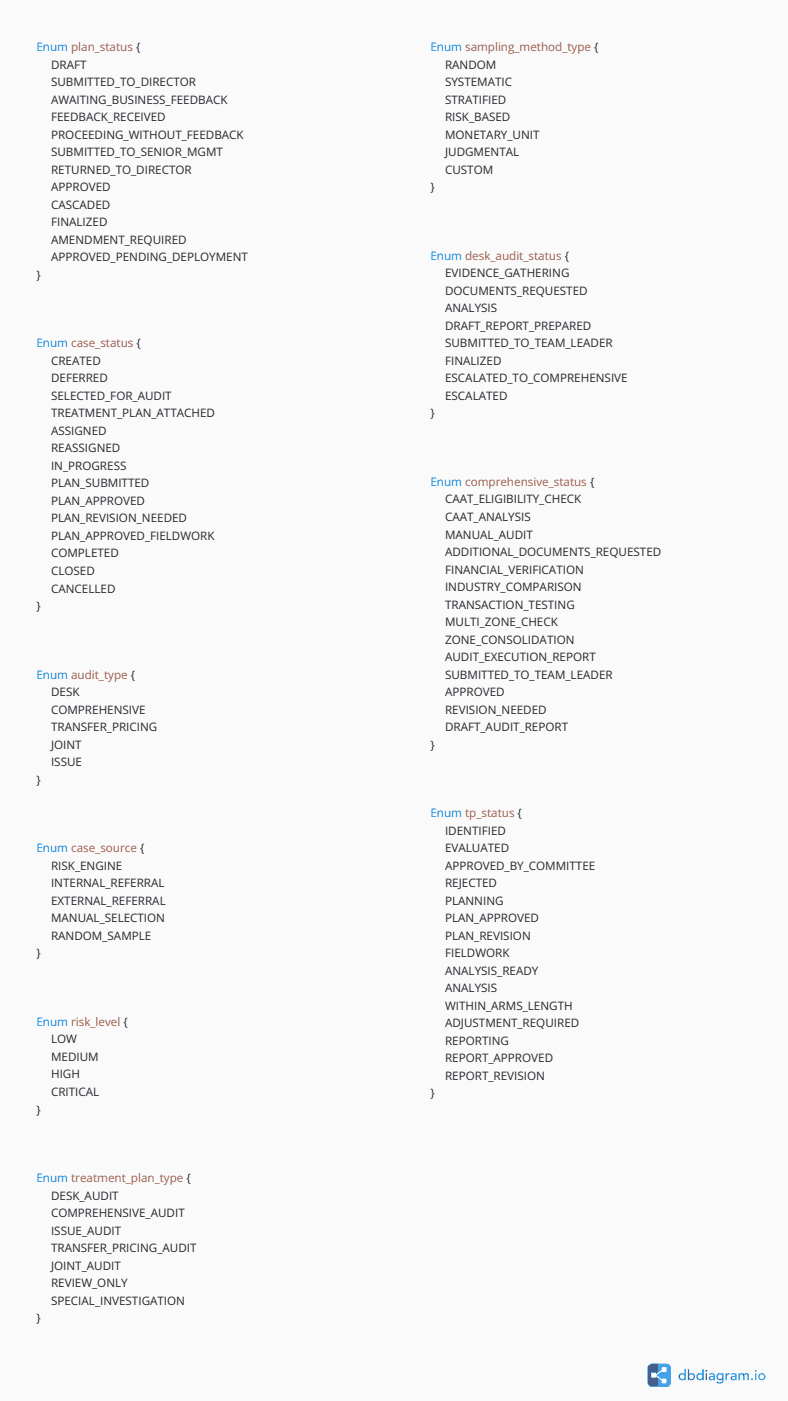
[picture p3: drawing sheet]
<svg xmlns="http://www.w3.org/2000/svg" width="381mm" height="677mm" viewBox="0 0 381 677" stroke-linecap="round" stroke-linejoin="round" font-family="sans-serif">
<defs><g id="words">
<g font-size="5.6" fill="#0091e1">
<text x="18" y="25">Enum plan_status {</text>
<text x="208" y="25">Enum sampling_method_type {</text>
<text x="208" y="126">Enum desk_audit_status {</text>
<text x="18" y="168">Enum case_status {</text>
<text x="208" y="235">Enum comprehensive_status {</text>
<text x="18" y="328">Enum audit_type {</text>
<text x="208" y="395">Enum tp_status {</text>
<text x="18" y="412">Enum case_source {</text>
<text x="18" y="496">Enum risk_level {</text>
<text x="18" y="571">Enum treatment_plan_type {</text>
</g>
<g font-size="5.6" fill="#26272d">
<text x="25" y="33">DRAFT</text>
<text x="215" y="33">RANDOM</text>
<text x="25" y="42">SUBMITTED_TO_DIRECTOR</text>
<text x="215" y="42">SYSTEMATIC</text>
<text x="25" y="50">AWAITING_BUSINESS_FEEDBACK</text>
<text x="215" y="50">STRATIFIED</text>
<text x="25" y="59">FEEDBACK_RECEIVED</text>
<text x="215" y="59">RISK_BASED</text>
<text x="25" y="67">PROCEEDING_WITHOUT_FEEDBACK</text>
<text x="215" y="67">MONETARY_UNIT</text>
<text x="25" y="75">SUBMITTED_TO_SENIOR_MGMT</text>
<text x="215" y="75">JUDGMENTAL</text>
<text x="25" y="84">RETURNED_TO_DIRECTOR</text>
<text x="215" y="84">CUSTOM</text>
<text x="25" y="92">APPROVED</text>
<text x="208" y="92">}</text>
<text x="25" y="101">CASCADED</text>
<text x="25" y="109">FINALIZED</text>
<text x="25" y="118">AMENDMENT_REQUIRED</text>
<text x="25" y="126">APPROVED_PENDING_DEPLOYMENT</text>
<text x="18" y="135">}</text>
<text x="215" y="134">EVIDENCE_GATHERING</text>
<text x="215" y="143">DOCUMENTS_REQUESTED</text>
<text x="215" y="151">ANALYSIS</text>
<text x="215" y="159">DRAFT_REPORT_PREPARED</text>
<text x="215" y="168">SUBMITTED_TO_TEAM_LEADER</text>
<text x="25" y="176">CREATED</text>
<text x="215" y="176">FINALIZED</text>
<text x="25" y="185">DEFERRED</text>
<text x="215" y="185">ESCALATED_TO_COMPREHENSIVE</text>
<text x="25" y="193">SELECTED_FOR_AUDIT</text>
<text x="215" y="193">ESCALATED</text>
<text x="25" y="202">TREATMENT_PLAN_ATTACHED</text>
<text x="208" y="202">}</text>
<text x="25" y="210">ASSIGNED</text>
<text x="25" y="219">REASSIGNED</text>
<text x="25" y="227">IN_PROGRESS</text>
<text x="25" y="236">PLAN_SUBMITTED</text>
<text x="25" y="244">PLAN_APPROVED</text>
<text x="215" y="243">CAAT_ELIGIBILITY_CHECK</text>
<text x="215" y="252">CAAT_ANALYSIS</text>
<text x="25" y="253">PLAN_REVISION_NEEDED</text>
<text x="25" y="261">PLAN_APPROVED_FIELDWORK</text>
<text x="215" y="260">MANUAL_AUDIT</text>
<text x="25" y="270">COMPLETED</text>
<text x="215" y="269">ADDITIONAL_DOCUMENTS_REQUESTED</text>
<text x="25" y="278">CLOSED</text>
<text x="215" y="277">FINANCIAL_VERIFICATION</text>
<text x="25" y="286">CANCELLED</text>
<text x="215" y="286">INDUSTRY_COMPARISON</text>
<text x="18" y="295">}</text>
<text x="215" y="294">TRANSACTION_TESTING</text>
<text x="215" y="303">MULTI_ZONE_CHECK</text>
<text x="215" y="311">ZONE_CONSOLIDATION</text>
<text x="215" y="320">AUDIT_EXECUTION_REPORT</text>
<text x="215" y="328">SUBMITTED_TO_TEAM_LEADER</text>
<text x="25" y="337">DESK</text>
<text x="215" y="337">APPROVED</text>
<text x="25" y="345">COMPREHENSIVE</text>
<text x="215" y="345">REVISION_NEEDED</text>
<text x="25" y="353">TRANSFER_PRICING</text>
<text x="215" y="353">DRAFT_AUDIT_REPORT</text>
<text x="25" y="362">JOINT</text>
<text x="208" y="362">}</text>
<text x="25" y="370">ISSUE</text>
<text x="18" y="379">}</text>
<text x="215" y="404">IDENTIFIED</text>
<text x="215" y="412">EVALUATED</text>
<text x="25" y="421">RISK_ENGINE</text>
<text x="215" y="421">APPROVED_BY_COMMITTEE</text>
<text x="25" y="429">INTERNAL_REFERRAL</text>
<text x="215" y="429">REJECTED</text>
<text x="25" y="437">EXTERNAL_REFERRAL</text>
<text x="215" y="437">PLANNING</text>
<text x="25" y="446">MANUAL_SELECTION</text>
<text x="215" y="446">PLAN_APPROVED</text>
<text x="25" y="454">RANDOM_SAMPLE</text>
<text x="215" y="454">PLAN_REVISION</text>
<text x="18" y="463">}</text>
<text x="215" y="463">FIELDWORK</text>
<text x="215" y="471">ANALYSIS_READY</text>
<text x="215" y="480">ANALYSIS</text>
<text x="215" y="488">WITHIN_ARMS_LENGTH</text>
<text x="215" y="497">ADJUSTMENT_REQUIRED</text>
<text x="25" y="504">LOW</text>
<text x="215" y="505">REPORTING</text>
<text x="25" y="513">MEDIUM</text>
<text x="215" y="514">REPORT_APPROVED</text>
<text x="25" y="521">HIGH</text>
<text x="215" y="522">REPORT_REVISION</text>
<text x="25" y="530">CRITICAL</text>
<text x="208" y="531">}</text>
<text x="18" y="538">}</text>
<text x="25" y="580">DESK_AUDIT</text>
<text x="25" y="588">COMPREHENSIVE_AUDIT</text>
<text x="25" y="597">ISSUE_AUDIT</text>
<text x="25" y="605">TRANSFER_PRICING_AUDIT</text>
<text x="25" y="614">JOINT_AUDIT</text>
<text x="25" y="622">REVIEW_ONLY</text>
<text x="25" y="631">SPECIAL_INVESTIGATION</text>
<text x="18" y="639">}</text>
</g>
</g></defs>
<path d="M0 0h381v677h-381z" fill="#fafafa"/>
<path d="M319 659h3l2 1v1v4h-5z" fill="#428cff"/>
<path d="M319 665h5v3v2l-2 1h-3z" fill="#2670de"/>
<path d="M314 660l1-1h4v12l-4-1-2-1v-8z" fill="#2161cf"/>
<g fill="#fff">
<path d="M316 665l5-3-5 4z"/>
<path d="M316 664l5 4-5-3z"/>
<path d="M315 664h2v2h-2zM320 661h2v2h-2zM320 667h2v2h-2z"/>
</g>
<path d="M329 664h1h1v-2h1v5h-1a1.7 1.7 0 0 1-2 0 1.7 1.7 0 0 1 0-3zM329 666a1.1 1.1 0 0 0 2 0 1.1 1.1 0 0 0-2 0zM333 662v2a1.7 1.7 0 0 1 3 0 1.7 1.7 0 0 1 0 3 1.7 1.7 0 0 1-3 0zM333 666a1.1 1.1 0 0 0 2 0 1.1 1.1 0 0 0-2 0zM337 664h1h2v-2v5a1.7 1.7 0 0 1-3 0 1.7 1.7 0 0 1 0-3zM337 666a1.5 1.5 0 0 0 3 0 1.5 1.5 0 0 0-3 0zM341 663a.5 .5 0 0 1 1 0 .5 .5 0 0 1-1 0zM341 664h1v3h-1zM343 664a1.6 1.6 0 0 1 3 1v2h-1a1.2 1.2 0 0 1-2 0 1.2 1.2 0 0 1 0-1 1.2 1.2 0 0 1 2-1 1 1 0 0 0-1-1 1 1 0 0 0-1 1zM343 666a1 1 0 0 0 2 0 1 1 0 0 0-2 0zM347 664h3v3a2 2 0 0 1-1 2 2 2 0 0 1-3-1h1a1.3 1.3 0 0 0 2 0 1.3 1.3 0 0 0 0-1 1.7 1.7 0 0 1-2 0 1.7 1.7 0 0 1 0-3zM347 666a1.1 1.1 0 0 0 2 0 1.1 1.1 0 0 0-2 0zM351 664h2v1h-1l-1 2zM353 664a1.6 1.6 0 0 1 3 1v2a1.2 1.2 0 0 1-2 0 1.2 1.2 0 0 1-1-1 1.2 1.2 0 0 1 2-1h1a1 1 0 0 0-1-1 1 1 0 0 0-1 1zM354 666a.8 .8 0 0 0 1 0 .8 .8 0 0 0-1 0zM357 664h1h1h1a1.3 1.3 0 0 1 1 0 1.3 1.3 0 0 1 1 1v2h-1v-2h-1v2h-1v-1a1.1 1.1 0 0 0-1-2 1 1 0 0 0 0 2v1h-1z" fill="#2161cf"/>
<path d="M363 667a.5 .5 0 0 1 1 0 .5 .5 0 0 1-1 0zM365 663a.5 .5 0 0 1 1 0 .5 .5 0 0 1-1 0zM365 664h1v3h-1zM367 666a1.8 1.8 0 0 1 3 0 1.8 1.8 0 0 1-3 0zM367 666a1.5 1.5 0 0 0 3 0 1.5 1.5 0 0 0-3 0z" fill="#428cff"/>
<use href="#words"/>
</svg>
